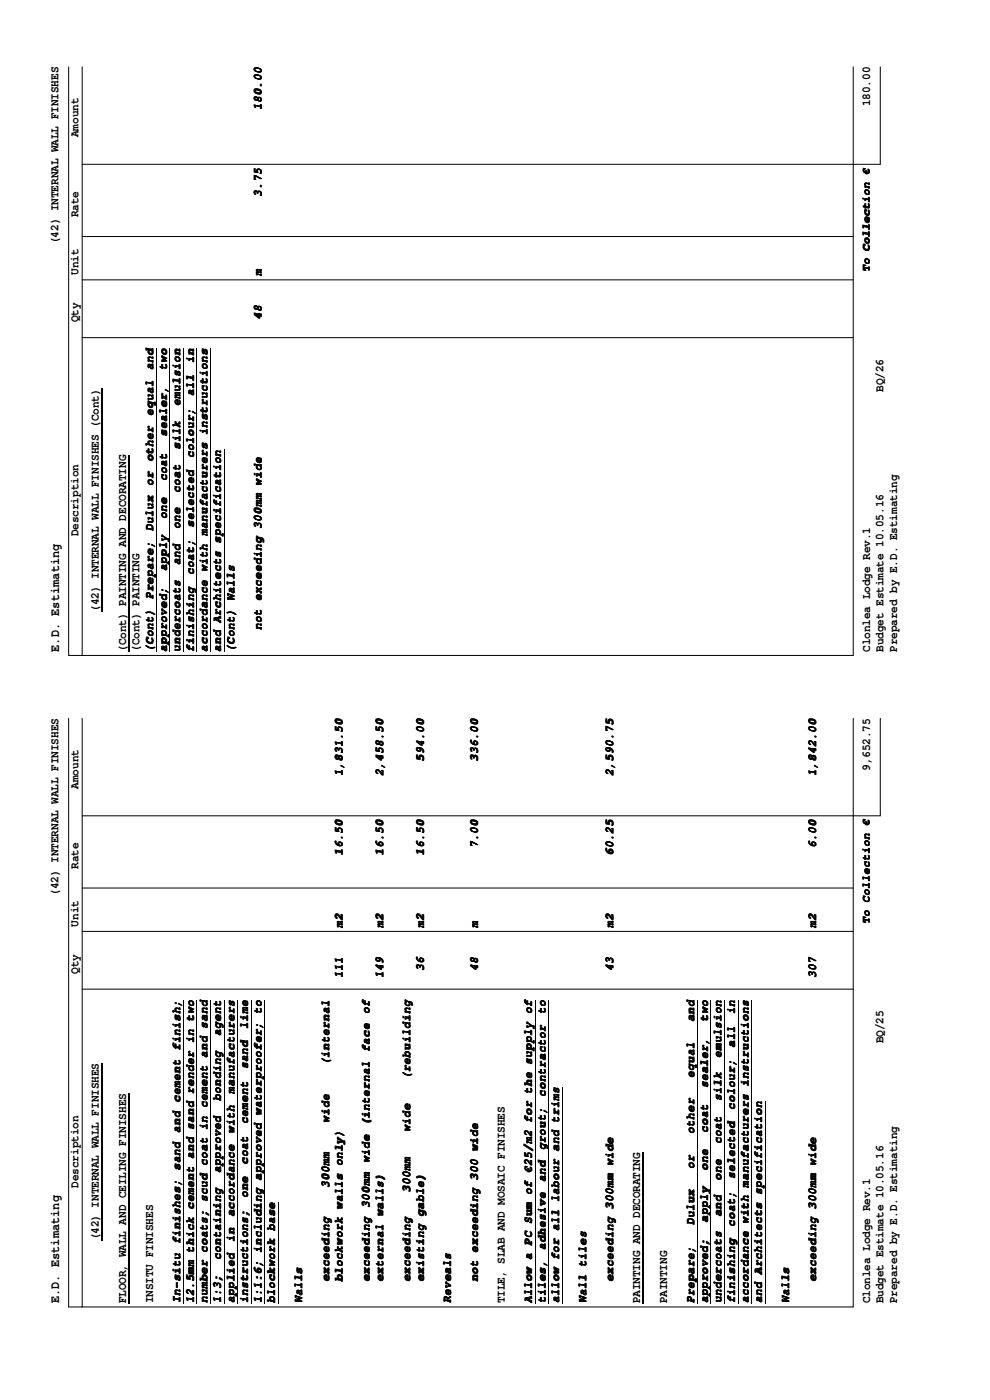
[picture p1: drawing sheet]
<svg xmlns="http://www.w3.org/2000/svg" width="210mm" height="297mm" viewBox="0 0 210 297" stroke-linecap="round" stroke-linejoin="round" font-family="sans-serif">
<defs><g id="words">
<g font-size="2.8">
<text x="12.6" y="138.3" transform="rotate(-90 12.6 138.3)">E.D. Estimating</text>
<text x="12.6" y="276.5" transform="rotate(-90 12.6 276.5)">E.D. Estimating</text>
</g>
<g font-size="2.5">
<text x="55.5" y="23.4" transform="rotate(-90 55.5 23.4)">180.00</text>
<text x="184.6" y="22.5" transform="rotate(-90 184.6 22.5)">180.00</text>
<text x="16.7" y="29.1" transform="rotate(-90 16.7 29.1)">Amount</text>
<text x="55.5" y="41.8" transform="rotate(-90 55.5 41.8)">3.75</text>
<text x="16.7" y="46.1" transform="rotate(-90 16.7 46.1)">Rate</text>
<text x="12.4" y="51.8" transform="rotate(-90 12.4 51.8)">(42) INTERNAL WALL FINISHES</text>
<text x="16.7" y="58.3" transform="rotate(-90 16.7 58.3)">Unit</text>
<text x="55.5" y="58.6" transform="rotate(-90 55.5 58.6)">m</text>
<text x="16.7" y="68.4" transform="rotate(-90 16.7 68.4)">Qty</text>
<text x="55.5" y="67.8" transform="rotate(-90 55.5 67.8)">48</text>
<text x="41.1" y="76.9" transform="rotate(-90 41.1 76.9)">in</text>
<text x="32.5" y="78.5" transform="rotate(-90 32.5 78.5)">and</text>
<text x="35.4" y="78.5" transform="rotate(-90 35.4 78.5)">two</text>
<text x="41.1" y="84" transform="rotate(-90 41.1 84)">all</text>
<text x="187.4" y="83.1" transform="rotate(-90 187.4 83.1)">BQ/26</text>
<text x="32.5" y="88.2" transform="rotate(-90 32.5 88.2)">equal</text>
<text x="38.2" y="86.1" transform="rotate(-90 38.2 86.1)">emulsion</text>
<text x="35.4" y="92.6" transform="rotate(-90 35.4 92.6)">sealer,</text>
<text x="38.2" y="95.3" transform="rotate(-90 38.2 95.3)">silk</text>
<text x="32.5" y="97.9" transform="rotate(-90 32.5 97.9)">other</text>
<text x="41.1" y="97.2" transform="rotate(-90 41.1 97.2)">colour;</text>
<text x="32.5" y="103" transform="rotate(-90 32.5 103)">or</text>
<text x="35.4" y="102.1" transform="rotate(-90 35.4 102.1)">coat</text>
<text x="38.2" y="104.5" transform="rotate(-90 38.2 104.5)">coat</text>
<text x="16.7" y="113.8" transform="rotate(-90 16.7 113.8)">Description</text>
<text x="32.5" y="112.7" transform="rotate(-90 32.5 112.7)">Dulux</text>
<text x="35.4" y="110" transform="rotate(-90 35.4 110)">one</text>
<text x="38.2" y="112.2" transform="rotate(-90 38.2 112.2)">one</text>
<text x="41.1" y="111.9" transform="rotate(-90 41.1 111.9)">selected</text>
<text x="38.2" y="119.9" transform="rotate(-90 38.2 119.9)">and</text>
<text x="35.4" y="121.1" transform="rotate(-90 35.4 121.1)">apply</text>
<text x="41.1" y="122" transform="rotate(-90 41.1 122)">coat;</text>
<text x="21" y="129.8" transform="rotate(-90 21 129.8)">(42) INTERNAL WALL FINISHES (Cont)</text>
<text x="32.5" y="127" transform="rotate(-90 32.5 127)">Prepare;</text>
<text x="55.5" y="133.6" transform="rotate(-90 55.5 133.6)">not exceeding 300mm wide</text>
<text x="26.7" y="138.3" transform="rotate(-90 26.7 138.3)">(Cont) PAINTING AND DECORATING</text>
<text x="29.6" y="138.3" transform="rotate(-90 29.6 138.3)">(Cont) PAINTING</text>
<text x="32.5" y="138.2" transform="rotate(-90 32.5 138.2)">(Cont)</text>
<text x="35.4" y="138.2" transform="rotate(-90 35.4 138.2)">approved;</text>
<text x="38.2" y="138.2" transform="rotate(-90 38.2 138.2)">undercoats</text>
<text x="41.1" y="138.2" transform="rotate(-90 41.1 138.2)">finishing</text>
<text x="44" y="138.2" transform="rotate(-90 44 138.2)">accordance with manufacturers instructions</text>
<text x="46.9" y="138.2" transform="rotate(-90 46.9 138.2)">and Architects specification</text>
<text x="49.8" y="138.3" transform="rotate(-90 49.8 138.3)">(Cont) Walls</text>
<text x="184.6" y="138.3" transform="rotate(-90 184.6 138.3)">Clonlea Lodge Rev.1</text>
<text x="187.4" y="138.3" transform="rotate(-90 187.4 138.3)">Budget Estimate 10.05.16</text>
<text x="190.3" y="138.3" transform="rotate(-90 190.3 138.3)">Prepared by E.D. Estimating</text>
<text x="89.9" y="161.6" transform="rotate(-90 89.9 161.6)">594.00</text>
<text x="101.4" y="161.6" transform="rotate(-90 101.4 161.6)">336.00</text>
<text x="16.7" y="167.3" transform="rotate(-90 16.7 167.3)">Amount</text>
<text x="72.7" y="164.7" transform="rotate(-90 72.7 164.7)">1,831.50</text>
<text x="81.3" y="164.7" transform="rotate(-90 81.3 164.7)">2,458.50</text>
<text x="130.1" y="164.7" transform="rotate(-90 130.1 164.7)">2,590.75</text>
<text x="173.1" y="164.7" transform="rotate(-90 173.1 164.7)">1,842.00</text>
<text x="184.6" y="163.5" transform="rotate(-90 184.6 163.5)">9,652.75</text>
<text x="101.4" y="180" transform="rotate(-90 101.4 180)">7.00</text>
<text x="173.1" y="180" transform="rotate(-90 173.1 180)">6.0</text>
<text x="173.2" y="180" transform="rotate(-90 173.2 180)">6.00</text>
<text x="16.7" y="184.3" transform="rotate(-90 16.7 184.3)">Rate</text>
<text x="72.7" y="181.5" transform="rotate(-90 72.7 181.5)">16.50</text>
<text x="81.3" y="181.5" transform="rotate(-90 81.3 181.5)">16.50</text>
<text x="89.9" y="181.5" transform="rotate(-90 89.9 181.5)">16.50</text>
<text x="130.1" y="181.5" transform="rotate(-90 130.1 181.5)">60.25</text>
<text x="12.4" y="190" transform="rotate(-90 12.4 190)">(42) INTERNAL WALL FINISHES</text>
<text x="16.7" y="196.6" transform="rotate(-90 16.7 196.6)">Unit</text>
<text x="72.7" y="196.8" transform="rotate(-90 72.7 196.8)">m2</text>
<text x="81.3" y="196.8" transform="rotate(-90 81.3 196.8)">m2</text>
<text x="89.9" y="196.8" transform="rotate(-90 89.9 196.8)">m2</text>
<text x="101.4" y="196.8" transform="rotate(-90 101.4 196.8)">m</text>
<text x="130.1" y="196.8" transform="rotate(-90 130.1 196.8)">m2</text>
<text x="173.1" y="196.8" transform="rotate(-90 173.1 196.8)">m2</text>
<text x="16.7" y="206.6" transform="rotate(-90 16.7 206.6)">Qty</text>
<text x="72.7" y="207.6" transform="rotate(-90 72.7 207.6)">111</text>
<text x="81.3" y="207.6" transform="rotate(-90 81.3 207.6)">149</text>
<text x="89.9" y="206" transform="rotate(-90 89.9 206)">36</text>
<text x="101.4" y="206" transform="rotate(-90 101.4 206)">48</text>
<text x="130.1" y="206" transform="rotate(-90 130.1 206)">43</text>
<text x="173.2" y="207.6" transform="rotate(-90 173.2 207.6)">307</text>
<text x="78.4" y="215.2" transform="rotate(-90 78.4 215.2)">of</text>
<text x="115.7" y="215.2" transform="rotate(-90 115.7 215.2)">to</text>
<text x="155.9" y="215.2" transform="rotate(-90 155.9 215.2)">in</text>
<text x="46.9" y="219.8" transform="rotate(-90 46.9 219.8)">agent</text>
<text x="52.6" y="218.2" transform="rotate(-90 52.6 218.2)">lime</text>
<text x="147.3" y="216.7" transform="rotate(-90 147.3 216.7)">and</text>
<text x="150.1" y="216.7" transform="rotate(-90 150.1 216.7)">two</text>
<text x="187.4" y="221.3" transform="rotate(-90 187.4 221.3)">BQ/25</text>
<text x="38.2" y="222.8" transform="rotate(-90 38.2 222.8)">finish;</text>
<text x="52.6" y="226.8" transform="rotate(-90 52.6 226.8)">sand</text>
<text x="69.8" y="225.9" transform="rotate(-90 69.8 225.9)">(internal</text>
<text x="78.4" y="223.1" transform="rotate(-90 78.4 223.1)">face</text>
<text x="153" y="224.4" transform="rotate(-90 153 224.4)">emulsion</text>
<text x="155.9" y="222.2" transform="rotate(-90 155.9 222.2)">all</text>
<text x="38.2" y="233.9" transform="rotate(-90 38.2 233.9)">cement</text>
<text x="46.9" y="233.5" transform="rotate(-90 46.9 233.5)">bonding</text>
<text x="49.7" y="232" transform="rotate(-90 49.7 232)">manufacturers</text>
<text x="87" y="229" transform="rotate(-90 87 229)">(rebuilding</text>
<text x="115.7" y="232.6" transform="rotate(-90 115.7 232.6)">contractor</text>
<text x="147.3" y="228.6" transform="rotate(-90 147.3 228.6)">equal</text>
<text x="150.1" y="230.8" transform="rotate(-90 150.1 230.8)">sealer,</text>
<text x="153" y="233.5" transform="rotate(-90 153 233.5)">silk</text>
<text x="52.6" y="238.5" transform="rotate(-90 52.6 238.5)">cement</text>
<text x="69.8" y="238.1" transform="rotate(-90 69.8 238.1)">wide</text>
<text x="78.4" y="238.8" transform="rotate(-90 78.4 238.8)">(internal</text>
<text x="155.9" y="235.4" transform="rotate(-90 155.9 235.4)">colour;</text>
<text x="38.2" y="240.3" transform="rotate(-90 38.2 240.3)">and</text>
<text x="49.7" y="240.4" transform="rotate(-90 49.7 240.4)">with</text>
<text x="87" y="240.2" transform="rotate(-90 87 240.2)">wide</text>
<text x="115.7" y="244" transform="rotate(-90 115.7 244)">grout;</text>
<text x="147.3" y="240.6" transform="rotate(-90 147.3 240.6)">other</text>
<text x="150.1" y="240.3" transform="rotate(-90 150.1 240.3)">coat</text>
<text x="153" y="242.7" transform="rotate(-90 153 242.7)">coat</text>
<text x="16.7" y="252" transform="rotate(-90 16.7 252)">Description</text>
<text x="38.2" y="248.3" transform="rotate(-90 38.2 248.3)">sand</text>
<text x="46.9" y="248.9" transform="rotate(-90 46.9 248.9)">approved</text>
<text x="52.6" y="247" transform="rotate(-90 52.6 247)">coat</text>
<text x="69.8" y="251.9" transform="rotate(-90 69.8 251.9)">300mm</text>
<text x="78.4" y="246.7" transform="rotate(-90 78.4 246.7)">wide</text>
<text x="115.7" y="250.7" transform="rotate(-90 115.7 250.7)">and</text>
<text x="147.3" y="248" transform="rotate(-90 147.3 248)">or</text>
<text x="150.1" y="248.3" transform="rotate(-90 150.1 248.3)">one</text>
<text x="153" y="250.4" transform="rotate(-90 153 250.4)">one</text>
<text x="155.9" y="250.1" transform="rotate(-90 155.9 250.1)">selected</text>
<text x="52.6" y="254.1" transform="rotate(-90 52.6 254.1)">one</text>
<text x="78.4" y="256.2" transform="rotate(-90 78.4 256.2)">300mm</text>
<text x="87" y="253" transform="rotate(-90 87 253)">300mm</text>
<text x="21" y="263.1" transform="rotate(-90 21 263.1)">(42) INTERNAL WALL FINISHES</text>
<text x="38.2" y="263.9" transform="rotate(-90 38.2 263.9)">finishes;</text>
<text x="49.7" y="263.4" transform="rotate(-90 49.7 263.4)">in</text>
<text x="49.7" y="258.1" transform="rotate(-90 49.7 258.1)">accordance</text>
<text x="147.3" y="259.9" transform="rotate(-90 147.3 259.9)">Dulux</text>
<text x="150.1" y="259.3" transform="rotate(-90 150.1 259.3)">apply</text>
<text x="153" y="258.1" transform="rotate(-90 153 258.1)">and</text>
<text x="155.9" y="260.2" transform="rotate(-90 155.9 260.2)">coat;</text>
<text x="46.9" y="267.3" transform="rotate(-90 46.9 267.3)">containing</text>
<text x="115.7" y="265.1" transform="rotate(-90 115.7 265.1)">adhesive</text>
<text x="69.8" y="271.9" transform="rotate(-90 69.8 271.9)">exceeding</text>
<text x="72.7" y="271.9" transform="rotate(-90 72.7 271.9)">blockwork walls only)</text>
<text x="78.4" y="271.9" transform="rotate(-90 78.4 271.9)">exceeding</text>
<text x="81.3" y="271.9" transform="rotate(-90 81.3 271.9)">external walls)</text>
<text x="87" y="271.9" transform="rotate(-90 87 271.9)">exceeding</text>
<text x="89.9" y="271.9" transform="rotate(-90 89.9 271.9)">existing gable)</text>
<text x="101.4" y="271.9" transform="rotate(-90 101.4 271.9)">not exceeding 300 wide</text>
<text x="130.1" y="271.9" transform="rotate(-90 130.1 271.9)">exceeding 300mm wide</text>
<text x="173.1" y="271.9" transform="rotate(-90 173.1 271.9)">exceeding 300mm wide</text>
<text x="26.7" y="276.5" transform="rotate(-90 26.7 276.5)">FLOOR, WALL AND CEILING FINISHES</text>
<text x="32.5" y="276.5" transform="rotate(-90 32.5 276.5)">INSITU FINISHES</text>
<text x="38.2" y="276.5" transform="rotate(-90 38.2 276.5)">In-situ</text>
<text x="41.1" y="276.5" transform="rotate(-90 41.1 276.5)">12.5mm thick cement and sand render in two</text>
<text x="44" y="276.5" transform="rotate(-90 44 276.5)">number coats; scud coat in cement and sand</text>
<text x="46.9" y="276.5" transform="rotate(-90 46.9 276.5)">1:3;</text>
<text x="49.7" y="276.5" transform="rotate(-90 49.7 276.5)">applied</text>
<text x="52.6" y="276.5" transform="rotate(-90 52.6 276.5)">instructions;</text>
<text x="55.5" y="276.5" transform="rotate(-90 55.5 276.5)">1:1:6; including approved waterproofer; to</text>
<text x="58.4" y="276.5" transform="rotate(-90 58.4 276.5)">blockwork base</text>
<text x="64.1" y="276.5" transform="rotate(-90 64.1 276.5)">Walls</text>
<text x="95.7" y="276.5" transform="rotate(-90 95.7 276.5)">Reveals</text>
<text x="107.1" y="276.5" transform="rotate(-90 107.1 276.5)">TILE, SLAB AND MOSAIC FINISHES</text>
<text x="112.8" y="276.5" transform="rotate(-90 112.8 276.5)">Allow a PC Sum of €25/m2 for the supply of</text>
<text x="115.7" y="276.5" transform="rotate(-90 115.7 276.5)">tiles,</text>
<text x="118.6" y="276.5" transform="rotate(-90 118.6 276.5)">allow for all labour and trims</text>
<text x="124.4" y="276.5" transform="rotate(-90 124.4 276.5)">Wall tiles</text>
<text x="135.8" y="276.5" transform="rotate(-90 135.8 276.5)">PAINTING AND DECORATING</text>
<text x="141.5" y="276.5" transform="rotate(-90 141.5 276.5)">PAINTING</text>
<text x="147.3" y="276.5" transform="rotate(-90 147.3 276.5)">Prepare;</text>
<text x="150.1" y="276.5" transform="rotate(-90 150.1 276.5)">approved;</text>
<text x="153" y="276.5" transform="rotate(-90 153 276.5)">undercoats</text>
<text x="155.9" y="276.5" transform="rotate(-90 155.9 276.5)">finishing</text>
<text x="158.8" y="276.5" transform="rotate(-90 158.8 276.5)">accordance with manufacturers instructions</text>
<text x="161.6" y="276.5" transform="rotate(-90 161.6 276.5)">and Architects specification</text>
<text x="167.4" y="276.5" transform="rotate(-90 167.4 276.5)">Walls</text>
<text x="184.6" y="276.5" transform="rotate(-90 184.6 276.5)">Clonlea Lodge Rev.1</text>
<text x="187.4" y="276.5" transform="rotate(-90 187.4 276.5)">Budget Estimate 10.05.16</text>
<text x="190.3" y="276.5" transform="rotate(-90 190.3 276.5)">Prepared by E.D. Estimating</text>
</g>
<g font-size="2.3">
<text x="184.5" y="57.8" transform="rotate(-90 184.5 57.8)">To Collection €</text>
<text x="184.5" y="196" transform="rotate(-90 184.5 196)">To Collection €</text>
</g>
</g></defs>
<g fill="none" stroke="#000" stroke-width=".21">
<path d="M14.6 14.2v124.8h166.4v-124.8M17.4 14.2v124.8M186.7 14.2v20.7h-169.3M17.4 59.4h163.6M17.4 50.2h163.6M17.4 71.6h163.6M33.2 73.9v64.4M36 73.9v64.4M38.9 73.9v64.4M41.8 73.9v64.4M44.6 73.9v64.4M47.5 95.4v42.9"/>
<path d="M14.6 152.4v124.9h166.4v-124.9M17.4 152.4v124.9M186.7 152.4v20.7h-169.3M17.4 197.6h163.6M17.4 188.4h163.6M17.4 209.8h163.6M38.9 212.2v64.3M41.8 212.2v64.3M44.6 212.2v64.3M47.5 212.2v64.3M50.4 212.2v64.3M53.3 212.2v64.3"/>
<path d="M56.1 212.2v64.3M113.5 212.2v64.3M116.4 212.2v64.3M147.9 212.2v64.3M150.8 212.2v64.3M153.7 212.2v64.3M156.6 212.2v64.3M159.4 212.2v64.3M119.3 230.5v46M162.3 233.6v42.9M59 255.1v21.4"/>
</g>
<path d="M21.7 82.4v47.4M27.4 96.5v41.8M21.7 225.5v37.6M27.4 231.9v44.6M136.5 244.5v32" fill="none" stroke="#000" stroke-width=".25"/>
<use href="#words"/>
</svg>
